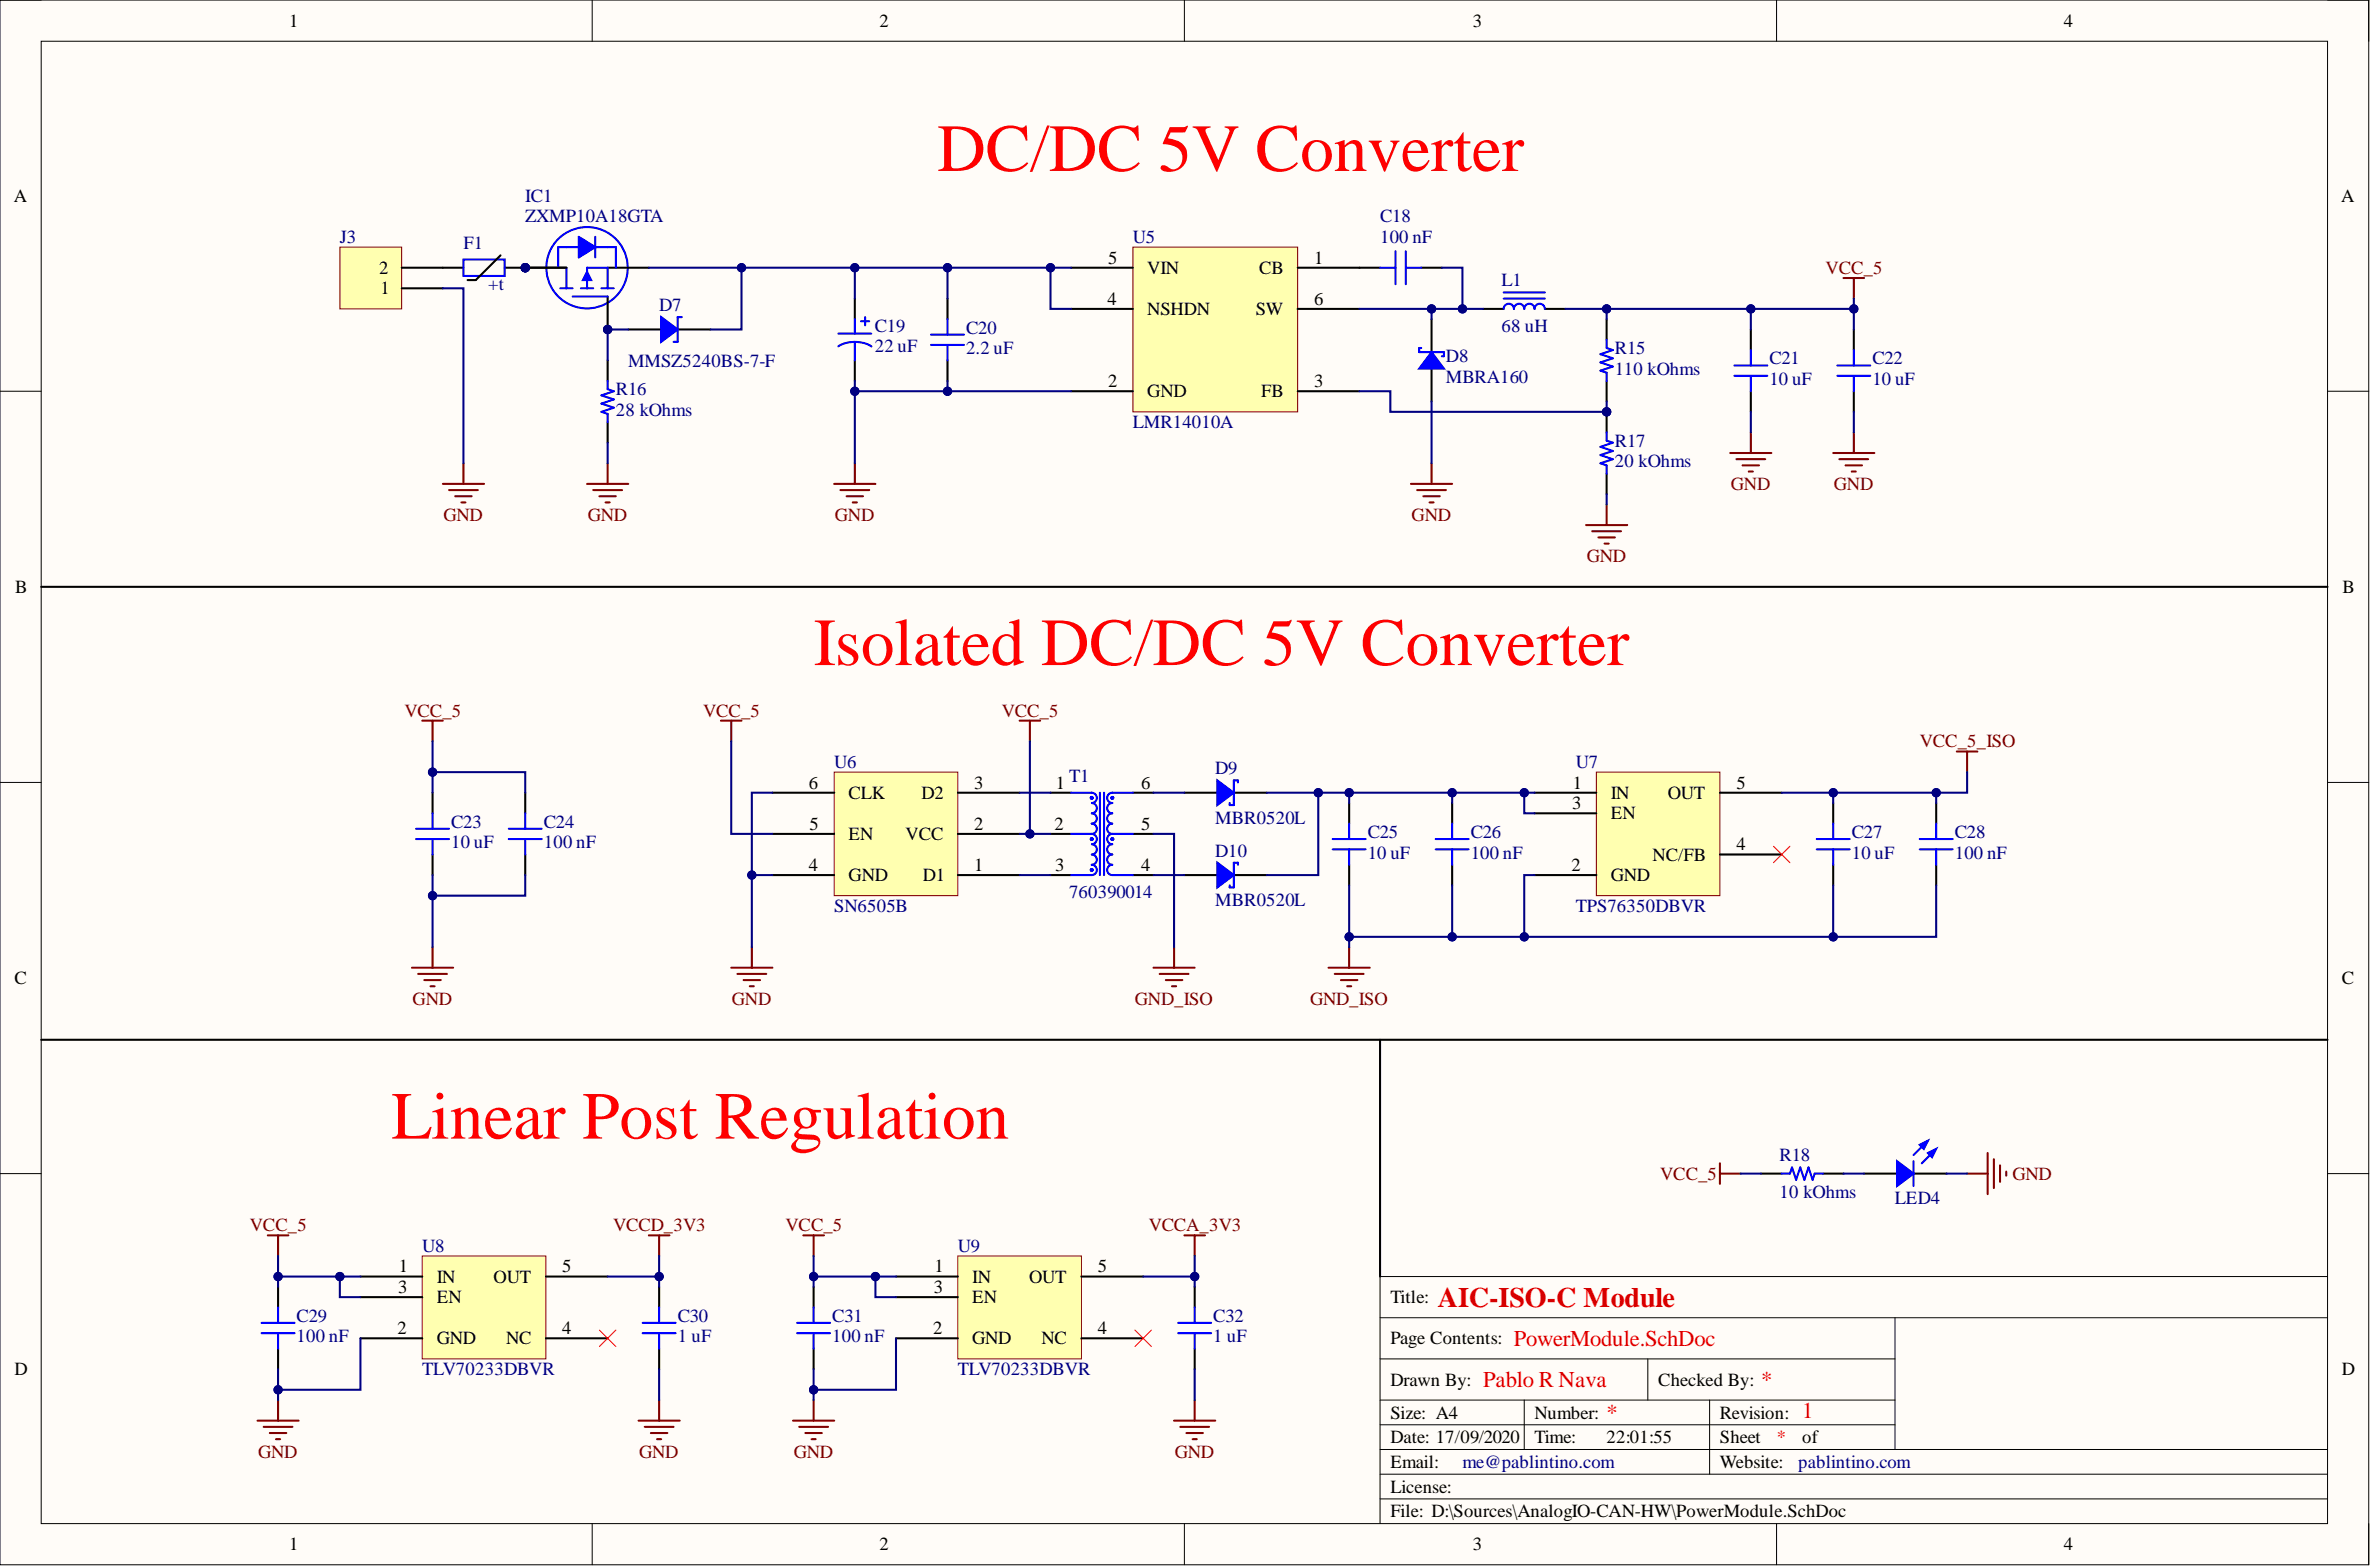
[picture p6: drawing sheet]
<svg xmlns="http://www.w3.org/2000/svg" width="292mm" height="193mm" viewBox="0 0 292 193" stroke-linecap="round" stroke-linejoin="round" font-family="sans-serif">
<defs><g id="words">
<g font-size="8.3" fill="#f00">
<text x="115.5" y="21.1">DC/DC 5V Converter</text>
<text x="100.2" y="81.9">Isolated DC/DC 5V Converter</text>
<text x="48.2" y="140.2">Linear Post Regulation</text>
</g>
<text font-size="3.5" fill="#d50000" x="177.1" y="160.9">AIC-ISO-C Module</text>
<g font-size="2.8" fill="#d50000">
<text x="186.5" y="165.7">PowerModule.SchDoc</text>
<text x="182.7" y="170.8">Pablo R Nava</text>
<text x="217" y="170.8">*</text>
<text x="197.9" y="174.9">*</text>
<text x="222" y="174.6">1</text>
</g>
<g font-size="2.3">
<text x="35.6" y="3.3">1</text>
<text x="108.4" y="3.3">2</text>
<text x="181.4" y="3.3">3</text>
<text x="254.3" y="3.3">4</text>
<text x="1.7" y="24.9">A</text>
<text x="288.4" y="24.9">A</text>
<text x="46.7" y="33.7">2</text>
<text x="136.5" y="32.5">5</text>
<text x="141.3" y="33.7">VIN</text>
<text x="155.1" y="33.7">CB</text>
<text x="161.9" y="32.5">1</text>
<text x="46.9" y="36.3">1</text>
<text x="136.4" y="37.5">4</text>
<text x="141.3" y="38.8">NSHDN</text>
<text x="154.7" y="38.8">SW</text>
<text x="161.9" y="37.5">6</text>
<text x="136.5" y="47.7">2</text>
<text x="161.9" y="47.7">3</text>
<text x="141.3" y="48.9">GND</text>
<text x="155.4" y="48.9">FB</text>
<text x="1.9" y="73">B</text>
<text x="288.6" y="73">B</text>
<text x="99.6" y="97.1">6</text>
<text x="104.5" y="98.4">CLK</text>
<text x="113.5" y="98.4">D2</text>
<text x="120" y="97.1">3</text>
<text x="130.1" y="97.1">1</text>
<text x="140.6" y="97.1">6</text>
<text x="193.7" y="99.6">3</text>
<text x="193.8" y="97.1">1</text>
<text x="198.4" y="98.4">IN</text>
<text x="198.4" y="100.9">EN</text>
<text x="205.5" y="98.4">OUT</text>
<text x="213.9" y="97.1">5</text>
<text x="99.6" y="107.3">4</text>
<text x="99.7" y="102.2">5</text>
<text x="104.5" y="103.5">EN</text>
<text x="111.6" y="103.5">VCC</text>
<text x="120" y="107.3">1</text>
<text x="120" y="102.2">2</text>
<text x="129.9" y="102.2">2</text>
<text x="130" y="107.3">3</text>
<text x="140.6" y="102.2">5</text>
<text x="140.6" y="107.3">4</text>
<text x="193.6" y="107.3">2</text>
<text x="203.6" y="106">NC/FB</text>
<text x="213.9" y="104.7">4</text>
<text x="104.5" y="108.5">GND</text>
<text x="113.7" y="108.5">D1</text>
<text x="198.4" y="108.5">GND</text>
<text x="1.8" y="121.2">C</text>
<text x="288.5" y="121.2">C</text>
<text x="49.1" y="159.2">3</text>
<text x="49.1" y="156.7">1</text>
<text x="53.8" y="158">IN</text>
<text x="53.8" y="160.5">EN</text>
<text x="60.8" y="158">OUT</text>
<text x="69.3" y="156.7">5</text>
<text x="115" y="159.2">3</text>
<text x="115.1" y="156.7">1</text>
<text x="119.8" y="158">IN</text>
<text x="119.8" y="160.5">EN</text>
<text x="126.8" y="158">OUT</text>
<text x="135.3" y="156.7">5</text>
<text x="171.3" y="160.5">Title:</text>
<text x="49" y="164.3">2</text>
<text x="53.8" y="165.6">GND</text>
<text x="62.3" y="165.6">NC</text>
<text x="69.3" y="164.3">4</text>
<text x="115" y="164.3">2</text>
<text x="119.8" y="165.6">GND</text>
<text x="128.3" y="165.6">NC</text>
<text x="135.3" y="164.3">4</text>
<text x="171.3" y="165.6">Page Contents:</text>
<text x="1.8" y="169.4">D</text>
<text x="171.3" y="170.6">Drawn By:</text>
<text x="204.3" y="170.6">Checked By:</text>
<text x="288.5" y="169.4">D</text>
<text x="171.3" y="174.7">Size: A4</text>
<text x="171.3" y="177.7">Date: 17/09/2020</text>
<text x="189.1" y="174.7">Number:</text>
<text x="189.1" y="177.7">Time:</text>
<text x="197.9" y="177.7">22:01:55</text>
<text x="211.9" y="174.7">Revision:</text>
<text x="211.9" y="177.7">Sheet</text>
<text x="222" y="177.7">of</text>
<text x="171.3" y="183.8">License:</text>
<text x="171.3" y="180.8">Email:</text>
<text x="211.9" y="180.8">Website:</text>
<text x="35.6" y="190.9">1</text>
<text x="108.4" y="190.9">2</text>
<text x="171.3" y="186.9">File: D:\Sources\AnalogIO-CAN-HW\PowerModule.SchDoc</text>
<text x="181.4" y="190.9">3</text>
<text x="254.3" y="190.9">4</text>
</g>
<g font-size="2.3" fill="#000080">
<text x="41.9" y="29.9">J3</text>
<text x="64.7" y="24.9">IC1</text>
<text x="64.7" y="27.4">ZXMP10A18GTA</text>
<text x="139.6" y="29.9">U5</text>
<text x="170" y="27.4">C18</text>
<text x="170" y="29.9">100 nF</text>
<text x="57.1" y="30.7">F1</text>
<text x="60.1" y="35.8">+t</text>
<text x="185" y="35.3">L1</text>
<text x="81.2" y="38.3">D7</text>
<text x="107.8" y="40.8">C19</text>
<text x="119" y="41.1">C20</text>
<text x="185" y="40.8">68 uH</text>
<text x="77.4" y="45.1">MMSZ5240BS-7-F</text>
<text x="107.8" y="43.4">22 uF</text>
<text x="119" y="43.6">2.2 uF</text>
<text x="178.1" y="44.6">D8</text>
<text x="178.1" y="47.2">MBRA160</text>
<text x="198.9" y="43.6">R15</text>
<text x="198.9" y="46.2">110 kOhms</text>
<text x="218" y="44.9">C21</text>
<text x="218" y="47.4">10 uF</text>
<text x="230.7" y="44.9">C22</text>
<text x="230.7" y="47.4">10 uF</text>
<text x="75.9" y="48.7">R16</text>
<text x="75.9" y="51.2">28 kOhms</text>
<text x="139.6" y="52.7">LMR14010A</text>
<text x="198.9" y="55">R17</text>
<text x="198.9" y="57.6">20 kOhms</text>
<text x="102.8" y="94.6">U6</text>
<text x="149.7" y="95.3">D9</text>
<text x="194.1" y="94.6">U7</text>
<text x="55.6" y="101.9">C23</text>
<text x="67" y="101.9">C24</text>
<text x="131.7" y="96.4">T1</text>
<text x="149.7" y="101.4">MBR0520L</text>
<text x="55.6" y="104.5">10 uF</text>
<text x="67" y="104.5">100 nF</text>
<text x="149.7" y="105.5">D10</text>
<text x="168.5" y="103.2">C25</text>
<text x="168.5" y="105.7">10 uF</text>
<text x="181.2" y="103.2">C26</text>
<text x="181.2" y="105.7">100 nF</text>
<text x="228.1" y="103.2">C27</text>
<text x="228.1" y="105.7">10 uF</text>
<text x="240.8" y="103.2">C28</text>
<text x="240.8" y="105.7">100 nF</text>
<text x="102.8" y="112.3">SN6505B</text>
<text x="131.7" y="110.6">760390014</text>
<text x="149.7" y="111.6">MBR0520L</text>
<text x="194.1" y="112.3">TPS76350DBVR</text>
<text x="219.2" y="143">R18</text>
<text x="219.2" y="147.6">10 kOhms</text>
<text x="233.5" y="148.3">LED4</text>
<text x="52" y="154.2">U8</text>
<text x="118" y="154.2">U9</text>
<text x="36.5" y="162.8">C29</text>
<text x="36.5" y="165.3">100 nF</text>
<text x="83.5" y="162.8">C30</text>
<text x="83.5" y="165.3">1 uF</text>
<text x="102.5" y="162.8">C31</text>
<text x="102.5" y="165.3">100 nF</text>
<text x="149.5" y="162.8">C32</text>
<text x="149.5" y="165.3">1 uF</text>
<text x="52" y="169.4">TLV70233DBVR</text>
<text x="118" y="169.4">TLV70233DBVR</text>
<text x="180.2" y="180.8">me@pablintino.com</text>
<text x="221.5" y="180.8">pablintino.com</text>
</g>
<g font-size="2.3" fill="#800000">
<text x="224.9" y="33.7">VCC_5</text>
<text x="54.6" y="64.2">GND</text>
<text x="72.4" y="64.2">GND</text>
<text x="102.9" y="64.2">GND</text>
<text x="173.9" y="64.2">GND</text>
<text x="213.2" y="60.4">GND</text>
<text x="225.9" y="60.4">GND</text>
<text x="195.5" y="69.2">GND</text>
<text x="49.8" y="88.2">VCC_5</text>
<text x="86.6" y="88.2">VCC_5</text>
<text x="123.4" y="88.2">VCC_5</text>
<text x="236.5" y="92">VCC_5_ISO</text>
<text x="50.8" y="123.7">GND</text>
<text x="90.2" y="123.7">GND</text>
<text x="139.8" y="123.7">GND_ISO</text>
<text x="161.4" y="123.7">GND_ISO</text>
<text x="204.5" y="145.3">VCC_5</text>
<text x="247.9" y="145.3">GND</text>
<text x="30.8" y="151.6">VCC_5</text>
<text x="75.5" y="151.6">VCCD_3V3</text>
<text x="96.8" y="151.6">VCC_5</text>
<text x="141.5" y="151.6">VCCA_3V3</text>
<text x="31.8" y="179.5">GND</text>
<text x="78.7" y="179.5">GND</text>
<text x="97.8" y="179.5">GND</text>
<text x="144.7" y="179.5">GND</text>
</g>
<text font-size="2.3" fill="#d50000" x="218.9" y="177.7">*</text>
</g></defs>
<path d="M0 0h291.8v192.7h-291.8z" fill-rule="evenodd" fill="#fffcf8"/>
<path d="M0 0h291.8v192.7h-291.8z" fill="none" stroke="#000" stroke-width=".12"/>
<path d="M5.1 5.1h281.6v182.5h-281.6z" fill-rule="evenodd" fill="#fffcf8"/>
<g fill="none" stroke="#000" stroke-width=".12">
<path d="M0 0h5.1M5.1 5.1h281.6v182.5h-281.6zM73 0v5.1M145.9 0v5.1M218.9 0v5.1M286.7 0h5.1v5.1M0 48.2h5.1M286.7 48.2h5.1M0 96.4h5.1M286.7 96.4h5.1M0 144.5h5.1M286.7 144.5h5.1"/>
<path d="M286.7 157.2h-116.7v30.4M170 172.4h63.5M170 178.5h116.7M170 175.5h63.5M170 167.3h63.5M170 162.3h116.7M187.8 172.4v6.1M203 167.3v5.1M210.6 172.4v9.1M233.5 162.3v16.2M73 187.6v5.1M145.9 187.6v5.1"/>
<path d="M170 181.5h116.7M170 184.6h116.7M218.9 187.6v5.1M291.8 187.6v5.1"/>
</g>
<circle cx="74.9" cy="40.6" r=".51" fill="#000080"/>
<circle cx="74.9" cy="40.6" r=".51" fill="none" stroke="#000080" stroke-width=".12"/>
<circle cx="64.7" cy="33" r=".51" fill="#000080"/>
<circle cx="64.7" cy="33" r=".51" fill="none" stroke="#000080" stroke-width=".12"/>
<circle cx="64.7" cy="33" r=".51" fill="#000080"/>
<circle cx="64.7" cy="33" r=".51" fill="none" stroke="#000080" stroke-width=".12"/>
<path d="M74.7 28.6a5 5 0 0 0-7.4 4.2 5 5 0 0 0 7.1 4.8 5 5 0 0 0 1.1-8.5l-.7-.5" fill="none" stroke="#00f" stroke-width=".25"/>
<path d="M74.9 36.5v4.1" fill="none" stroke="#000" stroke-width=".25"/>
<circle cx="74.9" cy="40.6" r=".51" fill="#000080"/>
<circle cx="74.9" cy="40.6" r=".51" fill="none" stroke="#000080" stroke-width=".12"/>
<path d="M64.7 33h5.1M74.9 33h5" fill="none" stroke="#000" stroke-width=".25"/>
<circle cx="64.7" cy="33" r=".51" fill="#000080"/>
<circle cx="64.7" cy="33" r=".51" fill="none" stroke="#000080" stroke-width=".12"/>
<path d="M68.8 33v-2.6h7.1v2.6M69 35.5h1.5M69.8 33v2.5M70.5 36.5h4.4M71.6 35.5h1.5M72.3 35.5v-2.5h2.6v2.5M74.1 35.5h1.5" fill="none" stroke="#00f" stroke-width=".25"/>
<path d="M72.3 33.5l.5 1h-1z" fill="#00f"/>
<path d="M71.3 29.2l2 1.2-2 1.3zM72.3 33.5l.5 1h-1zM73.3 29.2v2.5" fill="none" stroke="#00f" stroke-width=".25"/>
<path d="M71.3 29.2l2 1.2-2 1.3z" fill="#00f"/>
<path d="M71.3 29.2l2 1.2-2 1.3z" fill="none" stroke="#00f" stroke-width=".12"/>
<path d="M64.7 33h5.1" fill="none" stroke="#000" stroke-width=".25"/>
<circle cx="64.7" cy="33" r=".51" fill="#000080"/>
<circle cx="64.7" cy="33" r=".51" fill="none" stroke="#000080" stroke-width=".12"/>
<path d="M77.4 40.6h4.1M83.5 40.6h4" fill="none" stroke="#000" stroke-width=".25"/>
<path d="M83.5 39.1v3" fill="none" stroke="#00f" stroke-width=".25"/>
<path d="M81.5 39.1l2 1.5-2 1.5z" fill="#00f"/>
<g fill="none" stroke="#00f" stroke-width=".25">
<path d="M81.5 39.1l2 1.5-2 1.5zM83.5 39.1h.5M74.9 46.9v1l.7 .3-1.5 .5 1.5 .5-1.5 .5 1.5 .5-1.5 .5 .8 .3v1M83 42.1h.5M132 97.6h2.5a.63 .63 0 0 1 .6 .6 .63 .63 0 0 1-.6 .7M134.5 98.9a.63 .63 0 0 1 .6 .6 .63 .63 0 0 1-.6 .7 .63 .63 0 0 1 .6 .6 .63 .63 0 0 1-.6 .6 .63 .63 0 0 1 .6 .7 .63 .63 0 0 1-.6 .6M135.5 97.6v10.2M136 97.6v10.2M139.6 97.6h-2.6a.63 .63 0 0 0-.6 .7 .63 .63 0 0 0 .6 .6 .63 .63 0 0 0-.6 .6 .63 .63 0 0 0 .6 .7 .63 .63 0 0 0-.6 .6 .63 .63 0 0 0 .6 .6 .63 .63 0 0 0-.6 .7 .63 .63 0 0 0 .6 .6M132 102.7h2.5M134.5 102.7a.63 .63 0 0 1 .6 .6 .63 .63 0 0 1-.6 .7M134.5 104a.63 .63 0 0 1 .6 .6 .63 .63 0 0 1-.6 .6 .63 .63 0 0 1 .6 .7 .63 .63 0 0 1-.6 .6 .63 .63 0 0 1 .6 .6 .63 .63 0 0 1-.6 .7h-2.5"/>
<path d="M137 102.7a.63 .63 0 0 0-.6 .6 .63 .63 0 0 0 .6 .7 .63 .63 0 0 0-.6 .6 .63 .63 0 0 0 .6 .6 .63 .63 0 0 0-.6 .7 .63 .63 0 0 0 .6 .6 .63 .63 0 0 0-.6 .6 .63 .63 0 0 0 .6 .7h2.6M137 102.7h2.6"/>
<circle cx="134.5" cy="98.3" r=".11"/>
<circle cx="137" cy="98.3" r=".11"/>
<circle cx="134.5" cy="103.3" r=".11"/>
<circle cx="134.5" cy="107.1" r=".11"/>
<circle cx="137" cy="103.3" r=".11"/>
</g>
<path d="M74.9 44.4v2.5M74.9 52v2.5M129.4 97.6h2.6M139.6 97.6h2.5M129.4 102.7h2.6M129.4 107.8h2.6M139.6 102.7h2.5M139.6 107.8h2.5" fill="none" stroke="#000" stroke-width=".25"/>
<path d="M102.8 95.1h15.2v15.2h-15.2z" fill-rule="evenodd" fill="#ffffb0"/>
<path d="M102.8 95.1h15.2v15.2h-15.2z" fill="none" stroke="#800000" stroke-width=".12"/>
<path d="M95.2 97.6h7.6M118 97.6h7.6M145.9 97.6h4.1M152 97.6h4.1M95.2 107.8h7.6M95.2 102.7h7.6M118 107.8h7.6M118 102.7h7.6" fill="none" stroke="#000" stroke-width=".25"/>
<path d="M88.8 88.7h2.6M90.1 88.7v2.6M125.6 88.7h2.5M126.9 88.7v2.6M90.1 119.2h5.1M90.8 119.9h3.6M92.6 116.6v2.6M91.6 120.7h2M92.4 121.5h.5" fill="none" stroke="#800000" stroke-width=".25"/>
<path d="M152 96.1v3" fill="none" stroke="#00f" stroke-width=".25"/>
<path d="M150 96.1l2 1.5-2 1.5z" fill="#00f"/>
<path d="M150 96.1l2 1.5-2 1.5zM151.5 98.9v.2h.5M152 96.1h.5v.3M152 106.2v3.1" fill="none" stroke="#00f" stroke-width=".25"/>
<path d="M145.9 107.8h4.1M152 107.8h4.1" fill="none" stroke="#000" stroke-width=".25"/>
<path d="M150 106.2l2 1.6-2 1.5z" fill="#00f"/>
<path d="M150 106.2l2 1.6-2 1.5zM151.5 109v.3h.5M152 106.2h.5v.3" fill="none" stroke="#00f" stroke-width=".25"/>
<path d="M142.1 119.2h5.1M142.9 119.9h3.5M144.6 116.6v2.6M143.6 120.7h2.1M144.4 121.5h.5" fill="none" stroke="#800000" stroke-width=".25"/>
<path d="M139.6 30.4h20.3v20.3h-20.3z" fill-rule="evenodd" fill="#ffffb0"/>
<path d="M139.6 30.4h20.3v20.3h-20.3z" fill="none" stroke="#800000" stroke-width=".12"/>
<path d="M132 33h7.6M132 38h7.6M159.9 33h7.6M159.9 38h7.6M176.4 39.3v4.1M182.7 38h2.5M190.3 38h2.6M132 48.2h7.6M159.9 48.2h7.6M176.4 45.4v4" fill="none" stroke="#000" stroke-width=".25"/>
<path d="M102.8 59.6h5M105.3 57.1v2.5M103.5 60.4h3.6M104.3 61.1h2M105.1 61.9h.5" fill="none" stroke="#800000" stroke-width=".25"/>
<path d="M185.2 38a.63 .63 0 0 1 .7-.6 .63 .63 0 0 1 .6 .6 .63 .63 0 0 1 .6-.6 .63 .63 0 0 1 .7 .6 .63 .63 0 0 1 .6-.6 .63 .63 0 0 1 .7 .6 .63 .63 0 0 1 .6-.6 .63 .63 0 0 1 .6 .6M185.2 36.8h5.1M185.2 36h5.1M174.8 43.4h3.1" fill="none" stroke="#00f" stroke-width=".25"/>
<path d="M176.4 43.4l1.5 2h-3.1z" fill="#00f"/>
<path d="M175.1 42.9h-.3v.5M176.4 43.4l1.5 2h-3.1zM177.9 43.4v.5h-.3" fill="none" stroke="#00f" stroke-width=".25"/>
<path d="M173.8 59.6h5.1M176.4 57.1v2.5M174.6 60.4h3.5M175.3 61.1h2.1M176.1 61.9h.5" fill="none" stroke="#800000" stroke-width=".25"/>
<circle cx="197.9" cy="50.7" r=".51" fill="#000080"/>
<circle cx="197.9" cy="50.7" r=".51" fill="none" stroke="#000080" stroke-width=".12"/>
<path d="M197.9 50.7v2.6M197.9 58.3v2.6" fill="none" stroke="#000" stroke-width=".25"/>
<circle cx="197.9" cy="50.7" r=".51" fill="#000080"/>
<circle cx="197.9" cy="50.7" r=".51" fill="none" stroke="#000080" stroke-width=".12"/>
<g fill="none" stroke="#00f" stroke-width=".25">
<path d="M197.9 41.8v1.1l.8 .2-1.5 .5 1.5 .5-1.5 .5 1.5 .5-1.5 .5 .7 .3v1M197.9 53.3v1l.8 .2-1.5 .5 1.5 .5-1.5 .5 1.5 .5-1.5 .6 .7 .2v1M51.3 103.3h4M51.3 102.1h4M53.3 100.2v1.9M53.3 103.3v1.9M62.7 103.3h4M62.7 102.1h4M64.7 100.2v1.9M64.7 103.3v1.9M164.2 103.3h4M164.2 104.6h4"/>
<path d="M166.2 101.4v1.9M166.2 104.6v1.9M176.9 103.3h4M176.9 104.6h4M178.9 101.4v1.9M178.9 104.6v1.9"/>
</g>
<path d="M197.9 39.3v2.5M197.9 46.9v2.5M53.3 97.6v2.6M64.7 97.6v2.6M166.2 98.9v2.5M178.9 98.9v2.5M53.3 105.2v2.6M64.7 105.2v2.6M166.2 106.5v2.5M178.9 106.5v2.5" fill="none" stroke="#000" stroke-width=".25"/>
<g fill="none" stroke="#800000" stroke-width=".25">
<path d="M195.4 64.7h5.1M196.2 65.4h3.5M196.9 66.2h2M197.7 66.9h.5M197.9 62.1v2.6M52 88.7h2.6M53.3 88.7v2.6M50.8 119.2h5M51.5 119.9h3.6M53.3 116.6v2.6M163.7 119.2h5M164.4 119.9h3.6"/>
<path d="M166.2 116.6v2.6M52.3 120.7h2M53 121.5h.5M165.2 120.7h2M166 121.5h.5"/>
</g>
<path d="M196.7 95.1h15.2v15.2h-15.2z" fill-rule="evenodd" fill="#ffffb0"/>
<path d="M196.7 95.1h15.2v15.2h-15.2z" fill="none" stroke="#800000" stroke-width=".12"/>
<g fill="none" stroke="#000" stroke-width=".25">
<path d="M105.3 36.8v2.5M116.7 36.8v2.5M167.5 33h2.5M175.1 33h2.5M105.3 44.4v2.5M116.7 44.4v2.5M228.4 40.6v2.5M228.4 48.2v2.5M189.1 97.6h7.6M211.9 97.6h7.6M225.8 98.9v2.5M238.5 98.9v2.5"/>
<path d="M189.1 107.8h7.6M189.1 100.2h7.6M211.9 105.2h7.6M225.8 106.5v2.5M238.5 106.5v2.5"/>
</g>
<path d="M218.5 104.2l2 2M220.5 104.2l-2 2" fill="none" stroke="#f00" stroke-width=".12"/>
<g fill="none" stroke="#00f" stroke-width=".25">
<path d="M105.3 39.3v1.8M106.1 39.6h1M106.6 39.1v1M116.7 39.3v1.9M170 33h1.9M171.9 30.9v4.1M173.2 33h1.9M173.2 30.9v4.1M103.3 42.7a4 4 0 0 1 4.1 0M103.3 41.1h4M105.3 42.1v2.3M114.7 42.5h4.1"/>
<path d="M114.7 41.2h4.1M116.7 42.5v1.9M226.4 46.3h4M226.4 45h4M228.4 43.1v1.9M228.4 46.3v1.9M223.8 104.6h4.1M223.8 103.3h4.1M225.8 101.4v1.9M225.8 104.6v1.9M236.5 104.6h4.1M236.5 103.3h4.1"/>
<path d="M238.5 101.4v1.9M238.5 104.6v1.9"/>
</g>
<g fill="none" stroke="#800000" stroke-width=".25">
<path d="M227.1 34.2h2.6M228.4 34.2v2.6M213.2 55.8h5M213.9 56.5h3.6M214.7 57.3h2M215.4 58.1h.5M215.7 53.3v2.5M225.8 55.8h5.1M226.6 56.5h3.6M227.4 57.3h2M228.1 58.1h.5M228.4 53.3v2.5"/>
<path d="M241.1 92.5h2.5M242.3 92.5v2.6"/>
</g>
<path d="M41.9 30.4h7.6v7.6h-7.6z" fill-rule="evenodd" fill="#ffffb0"/>
<path d="M41.9 30.4h7.6v7.6h-7.6z" fill="none" stroke="#800000" stroke-width=".12"/>
<path d="M49.5 35.5h5.1M49.5 33h5.1M215.7 40.6v2.5M215.7 48.2v2.5M5.1 72.3h281.6M5.1 128h281.6" fill="none" stroke="#000" stroke-width=".25"/>
<path d="M54.6 59.6h5M57.1 57.1v2.5M72.3 59.6h5.1M74.9 57.1v2.5M55.3 60.4h3.6M56.1 61.1h2M56.8 61.9h.5M73.1 60.4h3.5M73.8 61.1h2.1M74.6 61.9h.5" fill="none" stroke="#800000" stroke-width=".25"/>
<path d="M213.7 46.3h4M213.7 45h4M215.7 43.1v1.9M215.7 46.3v1.9" fill="none" stroke="#00f" stroke-width=".25"/>
<path d="M52 154.7h15.2v12.6h-15.2z" fill-rule="evenodd" fill="#ffffb0"/>
<path d="M52 154.7h15.2v12.6h-15.2z" fill="none" stroke="#800000" stroke-width=".12"/>
<path d="M34.3 158.5v2.5M44.4 157.2h7.6M44.4 159.7h7.6M67.2 157.2h7.7M81.2 158.5v2.5M34.3 166.1v2.5M44.4 164.8h7.6M67.2 164.8h7.7M81.2 166.1v2.5" fill="none" stroke="#000" stroke-width=".25"/>
<path d="M32.2 164.2h4.1M32.2 162.9h4.1M34.3 161v1.9M34.3 164.2v1.9M79.2 164.2h4M79.2 162.9h4M81.2 161v1.9M81.2 164.2v1.9" fill="none" stroke="#00f" stroke-width=".25"/>
<g fill="none" stroke="#800000" stroke-width=".25">
<path d="M33 152.1h2.5M34.3 152.1v2.6M79.9 152.1h2.6M81.2 152.1v2.6M31.7 174.9h5.1M32.5 175.7h3.5M33.2 176.5h2.1M34 177.2h.5M34.3 172.4v2.5M78.7 174.9h5M79.4 175.7h3.6M80.2 176.5h2"/>
<path d="M80.9 177.2h.6M81.2 172.4v2.5"/>
</g>
<path d="M73.8 163.8l2.1 2M75.9 163.8l-2.1 2" fill="none" stroke="#f00" stroke-width=".12"/>
<path d="M118 154.7h15.2v12.6h-15.2z" fill-rule="evenodd" fill="#ffffb0"/>
<path d="M118 154.7h15.2v12.6h-15.2z" fill="none" stroke="#800000" stroke-width=".12"/>
<path d="M170 128v29.2M100.2 158.5v2.5M110.4 157.2h7.6M110.4 159.7h7.6M133.2 157.2h7.6M147.2 158.5v2.5M229.7 144.5h4M235.7 144.5h4.1M100.2 166.1v2.5M110.4 164.8h7.6M133.2 164.8h7.6M147.2 166.1v2.5" fill="none" stroke="#000" stroke-width=".25"/>
<path d="M235.7 143v3M98.2 164.2h4.1M98.2 162.9h4.1M100.2 161v1.9M100.2 164.2v1.9M145.2 164.2h4M145.2 162.9h4M147.2 161v1.9M147.2 164.2v1.9" fill="none" stroke="#00f" stroke-width=".25"/>
<g fill="none" stroke="#800000" stroke-width=".25">
<path d="M99 152.1h2.5M100.2 152.1v2.6M145.9 152.1h2.5M147.2 152.1v2.6M97.7 174.9h5.1M98.5 175.7h3.5M99.2 176.5h2M100 177.2h.5M100.2 172.4v2.5M144.6 174.9h5.1M145.4 175.7h3.6M146.2 176.5h2"/>
<path d="M146.9 177.2h.5M147.2 172.4v2.5"/>
</g>
<path d="M139.8 163.8l2.1 2M141.9 163.8l-2.1 2" fill="none" stroke="#f00" stroke-width=".12"/>
<path d="M233.7 143l2 1.5-2 1.5z" fill="#00f"/>
<path d="M233.7 143l2 1.5-2 1.5zM237 141l-1.3 1.2" fill="none" stroke="#00f" stroke-width=".25"/>
<path d="M236.5 141l1-.5-.5 1z" fill="#00f"/>
<path d="M236.5 141l1-.5-.5 1zM238.3 141.7l-1.5 1.6" fill="none" stroke="#00f" stroke-width=".25"/>
<path d="M237.5 142l1-.5-.5 1z" fill="#00f"/>
<path d="M219.5 144.5h1l.3-.7 .5 1.5 .5-1.5 .5 1.5 .5-1.5 .5 1.5 .3-.8h1M237.5 142l1-.5-.5 1z" fill="none" stroke="#00f" stroke-width=".25"/>
<path d="M217 144.5h2.5M224.6 144.5h2.5" fill="none" stroke="#000" stroke-width=".25"/>
<path d="M211.9 143.3v2.5M211.9 144.5h2.5M242.3 144.5h2.6M244.9 142v5.1M245.6 142.8v3.5M246.4 143.5v2M247.2 144.3v.5" fill="none" stroke="#800000" stroke-width=".25"/>
<circle cx="64.7" cy="33" r=".51" fill="#000080"/>
<circle cx="64.7" cy="33" r=".51" fill="none" stroke="#000080" stroke-width=".12"/>
<path d="M54.6 33h2.5M62.2 33h2.5" fill="none" stroke="#000" stroke-width=".25"/>
<circle cx="64.7" cy="33" r=".51" fill="#000080"/>
<circle cx="64.7" cy="33" r=".51" fill="none" stroke="#000080" stroke-width=".12"/>
<path d="M57.1 32h5.1v2h-5.1z" fill="none" stroke="#00f" stroke-width=".25"/>
<path d="M61.7 31.4l-3.1 3.1h-1" fill="none" stroke="#000" stroke-width=".25"/>
<path d="M228.4 50.7v2.6M44.4 164.8v6.3h-10.1v1.3" fill="none" stroke="#000080" stroke-width=".25"/>
<circle cx="34.3" cy="171.1" r=".51" fill="#000080"/>
<circle cx="34.3" cy="171.1" r=".51" fill="none" stroke="#000080" stroke-width=".12"/>
<path d="M44.4 157.2h-10.1v1.3" fill="none" stroke="#000080" stroke-width=".25"/>
<circle cx="41.9" cy="157.2" r=".51" fill="#000080"/>
<circle cx="41.9" cy="157.2" r=".51" fill="none" stroke="#000080" stroke-width=".12"/>
<circle cx="34.3" cy="157.2" r=".51" fill="#000080"/>
<circle cx="34.3" cy="157.2" r=".51" fill="none" stroke="#000080" stroke-width=".12"/>
<path d="M41.9 157.2v2.5h2.5" fill="none" stroke="#000080" stroke-width=".25"/>
<circle cx="41.9" cy="157.2" r=".51" fill="#000080"/>
<circle cx="41.9" cy="157.2" r=".51" fill="none" stroke="#000080" stroke-width=".12"/>
<path d="M53.3 107.8v2.5h11.4v-2.5" fill="none" stroke="#000080" stroke-width=".25"/>
<circle cx="53.3" cy="110.3" r=".51" fill="#000080"/>
<circle cx="53.3" cy="110.3" r=".51" fill="none" stroke="#000080" stroke-width=".12"/>
<path d="M53.3 97.6v-2.5h11.4v2.5" fill="none" stroke="#000080" stroke-width=".25"/>
<circle cx="53.3" cy="95.1" r=".51" fill="#000080"/>
<circle cx="53.3" cy="95.1" r=".51" fill="none" stroke="#000080" stroke-width=".12"/>
<path d="M54.6 35.5h2.5v21.6M81.2 154.7v2.5h-6.3" fill="none" stroke="#000080" stroke-width=".25"/>
<circle cx="81.2" cy="157.2" r=".51" fill="#000080"/>
<circle cx="81.2" cy="157.2" r=".51" fill="none" stroke="#000080" stroke-width=".12"/>
<path d="M77.4 40.6h-2.5v3.8" fill="none" stroke="#000080" stroke-width=".25"/>
<circle cx="74.9" cy="40.6" r=".51" fill="#000080"/>
<circle cx="74.9" cy="40.6" r=".51" fill="none" stroke="#000080" stroke-width=".12"/>
<path d="M79.9 33h11.5v7.6h-3.9" fill="none" stroke="#000080" stroke-width=".25"/>
<circle cx="91.4" cy="33" r=".51" fill="#000080"/>
<circle cx="91.4" cy="33" r=".51" fill="none" stroke="#000080" stroke-width=".12"/>
<path d="M91.4 33h13.9v3.8M90.1 91.3v11.4h5.1" fill="none" stroke="#000080" stroke-width=".25"/>
<circle cx="105.3" cy="33" r=".51" fill="#000080"/>
<circle cx="105.3" cy="33" r=".51" fill="none" stroke="#000080" stroke-width=".12"/>
<circle cx="91.4" cy="33" r=".51" fill="#000080"/>
<circle cx="91.4" cy="33" r=".51" fill="none" stroke="#000080" stroke-width=".12"/>
<path d="M95.2 107.8h-2.6v8.8" fill="none" stroke="#000080" stroke-width=".25"/>
<circle cx="92.6" cy="107.8" r=".51" fill="#000080"/>
<circle cx="92.6" cy="107.8" r=".51" fill="none" stroke="#000080" stroke-width=".12"/>
<path d="M95.2 97.6h-2.6v10.2" fill="none" stroke="#000080" stroke-width=".25"/>
<circle cx="92.6" cy="107.8" r=".51" fill="#000080"/>
<circle cx="92.6" cy="107.8" r=".51" fill="none" stroke="#000080" stroke-width=".12"/>
<path d="M110.4 164.8v6.3h-10.2v1.3" fill="none" stroke="#000080" stroke-width=".25"/>
<circle cx="100.2" cy="171.1" r=".51" fill="#000080"/>
<circle cx="100.2" cy="171.1" r=".51" fill="none" stroke="#000080" stroke-width=".12"/>
<path d="M110.4 157.2h-10.2v1.3" fill="none" stroke="#000080" stroke-width=".25"/>
<circle cx="107.8" cy="157.2" r=".51" fill="#000080"/>
<circle cx="107.8" cy="157.2" r=".51" fill="none" stroke="#000080" stroke-width=".12"/>
<circle cx="100.2" cy="157.2" r=".51" fill="#000080"/>
<circle cx="100.2" cy="157.2" r=".51" fill="none" stroke="#000080" stroke-width=".12"/>
<path d="M132 48.2h-26.7v8.9" fill="none" stroke="#000080" stroke-width=".25"/>
<circle cx="116.7" cy="48.2" r=".51" fill="#000080"/>
<circle cx="116.7" cy="48.2" r=".51" fill="none" stroke="#000080" stroke-width=".12"/>
<circle cx="105.3" cy="48.2" r=".51" fill="#000080"/>
<circle cx="105.3" cy="48.2" r=".51" fill="none" stroke="#000080" stroke-width=".12"/>
<path d="M105.3 33h11.4" fill="none" stroke="#000080" stroke-width=".25"/>
<circle cx="116.7" cy="33" r=".51" fill="#000080"/>
<circle cx="116.7" cy="33" r=".51" fill="none" stroke="#000080" stroke-width=".12"/>
<circle cx="105.3" cy="33" r=".51" fill="#000080"/>
<circle cx="105.3" cy="33" r=".51" fill="none" stroke="#000080" stroke-width=".12"/>
<path d="M107.8 157.2v2.5h2.6" fill="none" stroke="#000080" stroke-width=".25"/>
<circle cx="107.8" cy="157.2" r=".51" fill="#000080"/>
<circle cx="107.8" cy="157.2" r=".51" fill="none" stroke="#000080" stroke-width=".12"/>
<path d="M132 33h-15.3v3.8" fill="none" stroke="#000080" stroke-width=".25"/>
<circle cx="116.7" cy="33" r=".51" fill="#000080"/>
<circle cx="116.7" cy="33" r=".51" fill="none" stroke="#000080" stroke-width=".12"/>
<circle cx="129.4" cy="33" r=".51" fill="#000080"/>
<circle cx="129.4" cy="33" r=".51" fill="none" stroke="#000080" stroke-width=".12"/>
<path d="M125.6 102.7h3.8M125.6 107.8h3.8" fill="none" stroke="#000080" stroke-width=".25"/>
<circle cx="126.9" cy="102.7" r=".51" fill="#000080"/>
<circle cx="126.9" cy="102.7" r=".51" fill="none" stroke="#000080" stroke-width=".12"/>
<path d="M129.4 33v5h2.6M125.6 97.6h3.8" fill="none" stroke="#000080" stroke-width=".25"/>
<circle cx="129.4" cy="33" r=".51" fill="#000080"/>
<circle cx="129.4" cy="33" r=".51" fill="none" stroke="#000080" stroke-width=".12"/>
<path d="M147.2 154.7v2.5h-6.4" fill="none" stroke="#000080" stroke-width=".25"/>
<circle cx="147.2" cy="157.2" r=".51" fill="#000080"/>
<circle cx="147.2" cy="157.2" r=".51" fill="none" stroke="#000080" stroke-width=".12"/>
<path d="M142.1 97.6h3.8M156.1 97.6h6.3v10.2h-6.3M142.1 102.7h2.5v13.9M142.1 107.8h3.8" fill="none" stroke="#000080" stroke-width=".25"/>
<circle cx="162.4" cy="97.6" r=".51" fill="#000080"/>
<circle cx="162.4" cy="97.6" r=".51" fill="none" stroke="#000080" stroke-width=".12"/>
<path d="M162.4 97.6h3.8" fill="none" stroke="#000080" stroke-width=".25"/>
<circle cx="166.2" cy="97.6" r=".51" fill="#000080"/>
<circle cx="166.2" cy="97.6" r=".51" fill="none" stroke="#000080" stroke-width=".12"/>
<circle cx="162.4" cy="97.6" r=".51" fill="#000080"/>
<circle cx="162.4" cy="97.6" r=".51" fill="none" stroke="#000080" stroke-width=".12"/>
<path d="M189.1 107.8h-1.3v7.6h-21.6" fill="none" stroke="#000080" stroke-width=".25"/>
<circle cx="187.8" cy="115.4" r=".51" fill="#000080"/>
<circle cx="187.8" cy="115.4" r=".51" fill="none" stroke="#000080" stroke-width=".12"/>
<circle cx="178.9" cy="115.4" r=".51" fill="#000080"/>
<circle cx="178.9" cy="115.4" r=".51" fill="none" stroke="#000080" stroke-width=".12"/>
<circle cx="166.2" cy="115.4" r=".51" fill="#000080"/>
<circle cx="166.2" cy="115.4" r=".51" fill="none" stroke="#000080" stroke-width=".12"/>
<path d="M166.2 98.9v-1.3h12.7v1.3" fill="none" stroke="#000080" stroke-width=".25"/>
<circle cx="178.9" cy="97.6" r=".51" fill="#000080"/>
<circle cx="178.9" cy="97.6" r=".51" fill="none" stroke="#000080" stroke-width=".12"/>
<circle cx="166.2" cy="97.6" r=".51" fill="#000080"/>
<circle cx="166.2" cy="97.6" r=".51" fill="none" stroke="#000080" stroke-width=".12"/>
<path d="M167.5 48.2h3.8v2.5h26.6v-1.3" fill="none" stroke="#000080" stroke-width=".25"/>
<circle cx="197.9" cy="50.7" r=".51" fill="#000080"/>
<circle cx="197.9" cy="50.7" r=".51" fill="none" stroke="#000080" stroke-width=".12"/>
<path d="M177.6 33h2.6v5h-12.7" fill="none" stroke="#000080" stroke-width=".25"/>
<circle cx="180.2" cy="38" r=".51" fill="#000080"/>
<circle cx="180.2" cy="38" r=".51" fill="none" stroke="#000080" stroke-width=".12"/>
<circle cx="176.4" cy="38" r=".51" fill="#000080"/>
<circle cx="176.4" cy="38" r=".51" fill="none" stroke="#000080" stroke-width=".12"/>
<path d="M178.9 97.6h10.2" fill="none" stroke="#000080" stroke-width=".25"/>
<circle cx="178.9" cy="97.6" r=".51" fill="#000080"/>
<circle cx="178.9" cy="97.6" r=".51" fill="none" stroke="#000080" stroke-width=".12"/>
<circle cx="187.8" cy="97.6" r=".51" fill="#000080"/>
<circle cx="187.8" cy="97.6" r=".51" fill="none" stroke="#000080" stroke-width=".12"/>
<path d="M180.2 38h2.5" fill="none" stroke="#000080" stroke-width=".25"/>
<circle cx="180.2" cy="38" r=".51" fill="#000080"/>
<circle cx="180.2" cy="38" r=".51" fill="none" stroke="#000080" stroke-width=".12"/>
<path d="M225.8 109v6.4h-38" fill="none" stroke="#000080" stroke-width=".25"/>
<circle cx="187.8" cy="115.4" r=".51" fill="#000080"/>
<circle cx="187.8" cy="115.4" r=".51" fill="none" stroke="#000080" stroke-width=".12"/>
<circle cx="225.8" cy="115.4" r=".51" fill="#000080"/>
<circle cx="225.8" cy="115.4" r=".51" fill="none" stroke="#000080" stroke-width=".12"/>
<path d="M187.8 97.6v2.6h1.3" fill="none" stroke="#000080" stroke-width=".25"/>
<circle cx="187.8" cy="97.6" r=".51" fill="#000080"/>
<circle cx="187.8" cy="97.6" r=".51" fill="none" stroke="#000080" stroke-width=".12"/>
<path d="M192.9 38h5v1.3" fill="none" stroke="#000080" stroke-width=".25"/>
<circle cx="197.9" cy="38" r=".51" fill="#000080"/>
<circle cx="197.9" cy="38" r=".51" fill="none" stroke="#000080" stroke-width=".12"/>
<path d="M228.4 36.8v1.2h-30.5" fill="none" stroke="#000080" stroke-width=".25"/>
<circle cx="228.4" cy="38" r=".51" fill="#000080"/>
<circle cx="228.4" cy="38" r=".51" fill="none" stroke="#000080" stroke-width=".12"/>
<circle cx="215.7" cy="38" r=".51" fill="#000080"/>
<circle cx="215.7" cy="38" r=".51" fill="none" stroke="#000080" stroke-width=".12"/>
<circle cx="197.9" cy="38" r=".51" fill="#000080"/>
<circle cx="197.9" cy="38" r=".51" fill="none" stroke="#000080" stroke-width=".12"/>
<path d="M219.5 97.6h6.3M214.4 144.5h2.6" fill="none" stroke="#000080" stroke-width=".25"/>
<circle cx="225.8" cy="97.6" r=".51" fill="#000080"/>
<circle cx="225.8" cy="97.6" r=".51" fill="none" stroke="#000080" stroke-width=".12"/>
<path d="M238.5 109v6.4h-12.7" fill="none" stroke="#000080" stroke-width=".25"/>
<circle cx="225.8" cy="115.4" r=".51" fill="#000080"/>
<circle cx="225.8" cy="115.4" r=".51" fill="none" stroke="#000080" stroke-width=".12"/>
<path d="M225.8 98.9v-1.3h12.7v1.3" fill="none" stroke="#000080" stroke-width=".25"/>
<circle cx="238.5" cy="97.6" r=".51" fill="#000080"/>
<circle cx="238.5" cy="97.6" r=".51" fill="none" stroke="#000080" stroke-width=".12"/>
<circle cx="225.8" cy="97.6" r=".51" fill="#000080"/>
<circle cx="225.8" cy="97.6" r=".51" fill="none" stroke="#000080" stroke-width=".12"/>
<path d="M242.3 95.1v2.5h-3.8M227.1 144.5h2.6" fill="none" stroke="#000080" stroke-width=".25"/>
<circle cx="238.5" cy="97.6" r=".51" fill="#000080"/>
<circle cx="238.5" cy="97.6" r=".51" fill="none" stroke="#000080" stroke-width=".12"/>
<path d="M239.8 144.5h2.5M34.3 168.6v2.5" fill="none" stroke="#000080" stroke-width=".25"/>
<circle cx="34.3" cy="171.1" r=".51" fill="#000080"/>
<circle cx="34.3" cy="171.1" r=".51" fill="none" stroke="#000080" stroke-width=".12"/>
<path d="M34.3 154.7v2.5" fill="none" stroke="#000080" stroke-width=".25"/>
<circle cx="34.3" cy="157.2" r=".51" fill="#000080"/>
<circle cx="34.3" cy="157.2" r=".51" fill="none" stroke="#000080" stroke-width=".12"/>
<path d="M53.3 110.3v6.3" fill="none" stroke="#000080" stroke-width=".25"/>
<circle cx="53.3" cy="110.3" r=".51" fill="#000080"/>
<circle cx="53.3" cy="110.3" r=".51" fill="none" stroke="#000080" stroke-width=".12"/>
<path d="M53.3 91.3v3.8" fill="none" stroke="#000080" stroke-width=".25"/>
<circle cx="53.3" cy="95.1" r=".51" fill="#000080"/>
<circle cx="53.3" cy="95.1" r=".51" fill="none" stroke="#000080" stroke-width=".12"/>
<path d="M74.9 54.5v2.6M81.2 157.2v1.3M81.2 168.6v3.8" fill="none" stroke="#000080" stroke-width=".25"/>
<circle cx="81.2" cy="157.2" r=".51" fill="#000080"/>
<circle cx="81.2" cy="157.2" r=".51" fill="none" stroke="#000080" stroke-width=".12"/>
<path d="M100.2 168.6v2.5" fill="none" stroke="#000080" stroke-width=".25"/>
<circle cx="100.2" cy="171.1" r=".51" fill="#000080"/>
<circle cx="100.2" cy="171.1" r=".51" fill="none" stroke="#000080" stroke-width=".12"/>
<path d="M100.2 154.7v2.5" fill="none" stroke="#000080" stroke-width=".25"/>
<circle cx="100.2" cy="157.2" r=".51" fill="#000080"/>
<circle cx="100.2" cy="157.2" r=".51" fill="none" stroke="#000080" stroke-width=".12"/>
<path d="M105.3 46.9v1.3" fill="none" stroke="#000080" stroke-width=".25"/>
<circle cx="105.3" cy="48.2" r=".51" fill="#000080"/>
<circle cx="105.3" cy="48.2" r=".51" fill="none" stroke="#000080" stroke-width=".12"/>
<path d="M116.7 46.9v1.3" fill="none" stroke="#000080" stroke-width=".25"/>
<circle cx="116.7" cy="48.2" r=".51" fill="#000080"/>
<circle cx="116.7" cy="48.2" r=".51" fill="none" stroke="#000080" stroke-width=".12"/>
<path d="M126.9 91.3v11.4" fill="none" stroke="#000080" stroke-width=".25"/>
<circle cx="126.9" cy="102.7" r=".51" fill="#000080"/>
<circle cx="126.9" cy="102.7" r=".51" fill="none" stroke="#000080" stroke-width=".12"/>
<path d="M147.2 157.2v1.3M147.2 168.6v3.8" fill="none" stroke="#000080" stroke-width=".25"/>
<circle cx="147.2" cy="157.2" r=".51" fill="#000080"/>
<circle cx="147.2" cy="157.2" r=".51" fill="none" stroke="#000080" stroke-width=".12"/>
<path d="M166.2 109v7.6" fill="none" stroke="#000080" stroke-width=".25"/>
<circle cx="166.2" cy="115.4" r=".51" fill="#000080"/>
<circle cx="166.2" cy="115.4" r=".51" fill="none" stroke="#000080" stroke-width=".12"/>
<path d="M176.4 38v1.3M176.4 49.4v7.7" fill="none" stroke="#000080" stroke-width=".25"/>
<circle cx="176.4" cy="38" r=".51" fill="#000080"/>
<circle cx="176.4" cy="38" r=".51" fill="none" stroke="#000080" stroke-width=".12"/>
<path d="M178.9 109v6.4" fill="none" stroke="#000080" stroke-width=".25"/>
<circle cx="178.9" cy="115.4" r=".51" fill="#000080"/>
<circle cx="178.9" cy="115.4" r=".51" fill="none" stroke="#000080" stroke-width=".12"/>
<path d="M215.7 38v2.6M215.7 50.7v2.6M197.9 60.9v1.2" fill="none" stroke="#000080" stroke-width=".25"/>
<circle cx="215.7" cy="38" r=".51" fill="#000080"/>
<circle cx="215.7" cy="38" r=".51" fill="none" stroke="#000080" stroke-width=".12"/>
<path d="M228.4 38v2.6" fill="none" stroke="#000080" stroke-width=".25"/>
<circle cx="228.4" cy="38" r=".51" fill="#000080"/>
<circle cx="228.4" cy="38" r=".51" fill="none" stroke="#000080" stroke-width=".12"/>
<use href="#words"/>
</svg>
